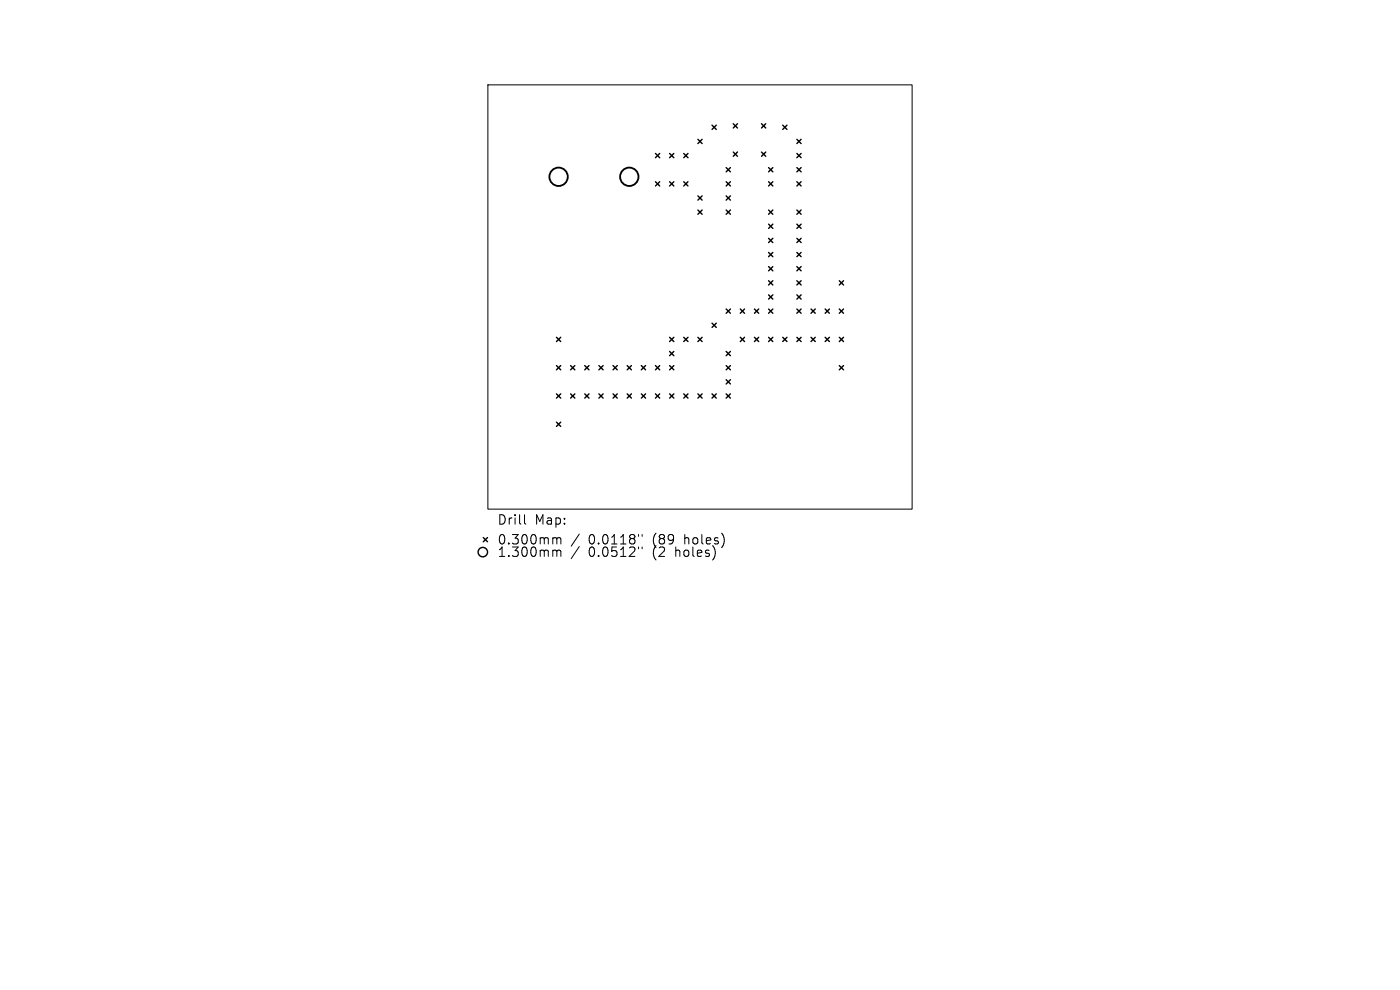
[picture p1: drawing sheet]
<svg xmlns="http://www.w3.org/2000/svg" width="297mm" height="210mm" viewBox="0 0 297 210" stroke-linecap="round" stroke-linejoin="round" font-family="sans-serif">
<defs><g id="words">
<g font-size="2.8">
<text x="105.4" y="111.6">Drill</text>
<text x="113.4" y="111.6">Map:</text>
<text x="105.4" y="115.8">0.300mm</text>
<text x="105.4" y="118.4">1.300mm</text>
<text x="124.9" y="115.8">0.0118&quot;</text>
<text x="124.9" y="118.4">0.0512&quot;</text>
<text x="138.6" y="115.8">(89</text>
<text x="138.6" y="118.4">(2</text>
<text x="143.6" y="118.4">holes)</text>
<text x="145.5" y="115.8">holes)</text>
</g>
</g></defs>
<g fill="none" stroke="#000" stroke-width=".21">
<path d="M103.5 18h90v90h-90zM111.3 109.2v1.7l.3 .3M117.6 114.1l.4 .1 .1 .1M117.6 116.7h.2l.3 .3M118.1 114.3l.3-.2 .5 .1 .1 1.2M118.1 114.3v1.1M118.1 117v1M118.1 117l.3-.3 .5 .1 .1 1.2M122.9 113.3l-1.7 2.6M122.9 115.9l-1.7 2.6M135.5 113.4v.4M135.5 116v.4"/>
<path d="M136.2 113.4v.4M136.2 116v.4"/>
</g>
<g fill="none" stroke="#000" stroke-width=".3">
<path d="M139.1 32.6l.9 .9M139.1 38.6l.9 .9M140 32.6l-.9 .9M140 38.6l-.9 .9M142.1 32.6l.9 .9M142.1 38.6l.9 .9M143 32.6l-.9 .9M143 38.6l-.9 .9M145.1 32.6l.9 .9M145.1 38.6l.9 .9M146 32.6l-.9 .9M146 38.6l-.9 .9"/>
<path d="M148.1 29.6l.9 .9M149 29.6l-.9 .9M151.1 26.6l.9 .9M152 26.6l-.9 .9M154.1 35.6l.9 .9M154.1 38.6l.9 .9M155 35.6l-.9 .9M155 38.6l-.9 .9M155.6 26.3l.9 .9M155.6 32.3l.9 .9M156.5 26.3l-.9 .9M156.5 32.3l-.9 .9"/>
<path d="M161.6 32.3l.9 .9M161.6 26.3l.9 .9M162.5 26.3l-.9 .9M162.5 32.3l-.9 .9M163.1 35.6l.9 .9M163.1 38.6l.9 .9M164 38.6l-.9 .9M164 35.6l-.9 .9M166.1 26.6l.9 .9M167 26.6l-.9 .9M169.1 29.6l.9 .9M169.1 32.6l.9 .9"/>
<path d="M169.1 35.6l.9 .9M169.1 38.6l.9 .9M170 32.6l-.9 .9M170 38.6l-.9 .9M170 29.6l-.9 .9M170 35.6l-.9 .9M148.1 41.6l.9 .9M148.1 44.6l.9 .9M149 41.6l-.9 .9M149 44.6l-.9 .9M154.1 41.6l.9 .9M154.1 44.6l.9 .9"/>
<path d="M155 41.6l-.9 .9M155 44.6l-.9 .9M163.1 56.6l.9 .9M163.1 59.6l.9 .9M163.1 44.6l.9 .9M163.1 47.6l.9 .9M163.1 50.6l.9 .9M163.1 53.6l.9 .9M164 44.6l-.9 .9M164 47.6l-.9 .9M164 50.6l-.9 .9M164 53.6l-.9 .9"/>
<path d="M164 56.6l-.9 .9M164 59.6l-.9 .9M169.1 50.6l.9 .9M169.1 53.6l.9 .9M169.1 56.6l.9 .9M169.1 59.6l.9 .9M169.1 44.6l.9 .9M169.1 47.6l.9 .9M170 44.6l-.9 .9M170 47.6l-.9 .9M170 50.6l-.9 .9M170 53.6l-.9 .9"/>
<path d="M170 56.6l-.9 .9M170 59.6l-.9 .9M178.1 59.6l.9 .9M179 59.6l-.9 .9M118.1 71.6l.9 .9M118.1 77.6l.9 .9M119 71.6l-.9 .9M119 77.6l-.9 .9M121.1 77.6l.9 .9M122 77.6l-.9 .9M124.1 77.6l.9 .9M125 77.6l-.9 .9"/>
<path d="M127.1 77.6l.9 .9M128 77.6l-.9 .9M130.1 77.6l.9 .9M131 77.6l-.9 .9M133.1 77.6l.9 .9M134 77.6l-.9 .9M136.1 77.6l.9 .9M137 77.6l-.9 .9M139.1 77.6l.9 .9M140 77.6l-.9 .9M142.1 71.6l.9 .9M142.1 74.6l.9 .9"/>
<path d="M142.1 77.6l.9 .9M143 71.6l-.9 .9M143 74.6l-.9 .9M143 77.6l-.9 .9M145.1 71.6l.9 .9M146 71.6l-.9 .9M148.1 71.6l.9 .9M149 71.6l-.9 .9M151.1 68.6l.9 .9M152 68.6l-.9 .9M154.1 77.6l.9 .9M154.1 65.6l.9 .9"/>
<path d="M154.1 74.6l.9 .9M155 65.6l-.9 .9M155 74.6l-.9 .9M155 77.6l-.9 .9M157.1 65.6l.9 .9M157.1 71.6l.9 .9M158 65.6l-.9 .9M158 71.6l-.9 .9M160.1 71.6l.9 .9M160.1 65.6l.9 .9M161 65.6l-.9 .9M161 71.6l-.9 .9"/>
<path d="M163.1 71.6l.9 .9M163.1 62.6l.9 .9M163.1 65.6l.9 .9M164 62.6l-.9 .9M164 65.6l-.9 .9M164 71.6l-.9 .9M166.1 71.6l.9 .9M167 71.6l-.9 .9M169.1 62.6l.9 .9M169.1 65.6l.9 .9M169.1 71.6l.9 .9M170 62.6l-.9 .9"/>
<path d="M170 65.6l-.9 .9M170 71.6l-.9 .9M172.1 65.6l.9 .9M172.1 71.6l.9 .9M173 65.6l-.9 .9M173 71.6l-.9 .9M175.1 65.6l.9 .9M175.1 71.6l.9 .9M176 65.6l-.9 .9M176 71.6l-.9 .9M178.1 71.6l.9 .9M178.1 77.6l.9 .9"/>
<path d="M178.1 65.6l.9 .9M179 65.6l-.9 .9M179 71.6l-.9 .9M179 77.6l-.9 .9M118.1 83.6l.9 .9M118.1 89.6l.9 .9M119 83.6l-.9 .9M119 89.6l-.9 .9M121.1 83.6l.9 .9M122 83.6l-.9 .9M124.1 83.6l.9 .9M125 83.6l-.9 .9"/>
<path d="M127.1 83.6l.9 .9M128 83.6l-.9 .9M130.1 83.6l.9 .9M131 83.6l-.9 .9M133.1 83.6l.9 .9M134 83.6l-.9 .9M136.1 83.6l.9 .9M137 83.6l-.9 .9M139.1 83.6l.9 .9M140 83.6l-.9 .9M142.1 83.6l.9 .9M143 83.6l-.9 .9"/>
<path d="M145.1 83.6l.9 .9M146 83.6l-.9 .9M148.1 83.6l.9 .9M149 83.6l-.9 .9M151.1 83.6l.9 .9M152 83.6l-.9 .9M154.1 80.6l.9 .9M154.1 83.6l.9 .9M155 80.6l-.9 .9M155 83.6l-.9 .9M102.5 114l.9 .9M103.4 114l-.9 .9"/>
<circle cx="102.4" cy="117.1" r="1"/>
</g>
<g fill="none" stroke="#000" stroke-width=".39">
<circle cx="118.5" cy="37.5" r="1.95"/>
<circle cx="133.5" cy="37.5" r="1.95"/>
</g>
<use href="#words"/>
</svg>
